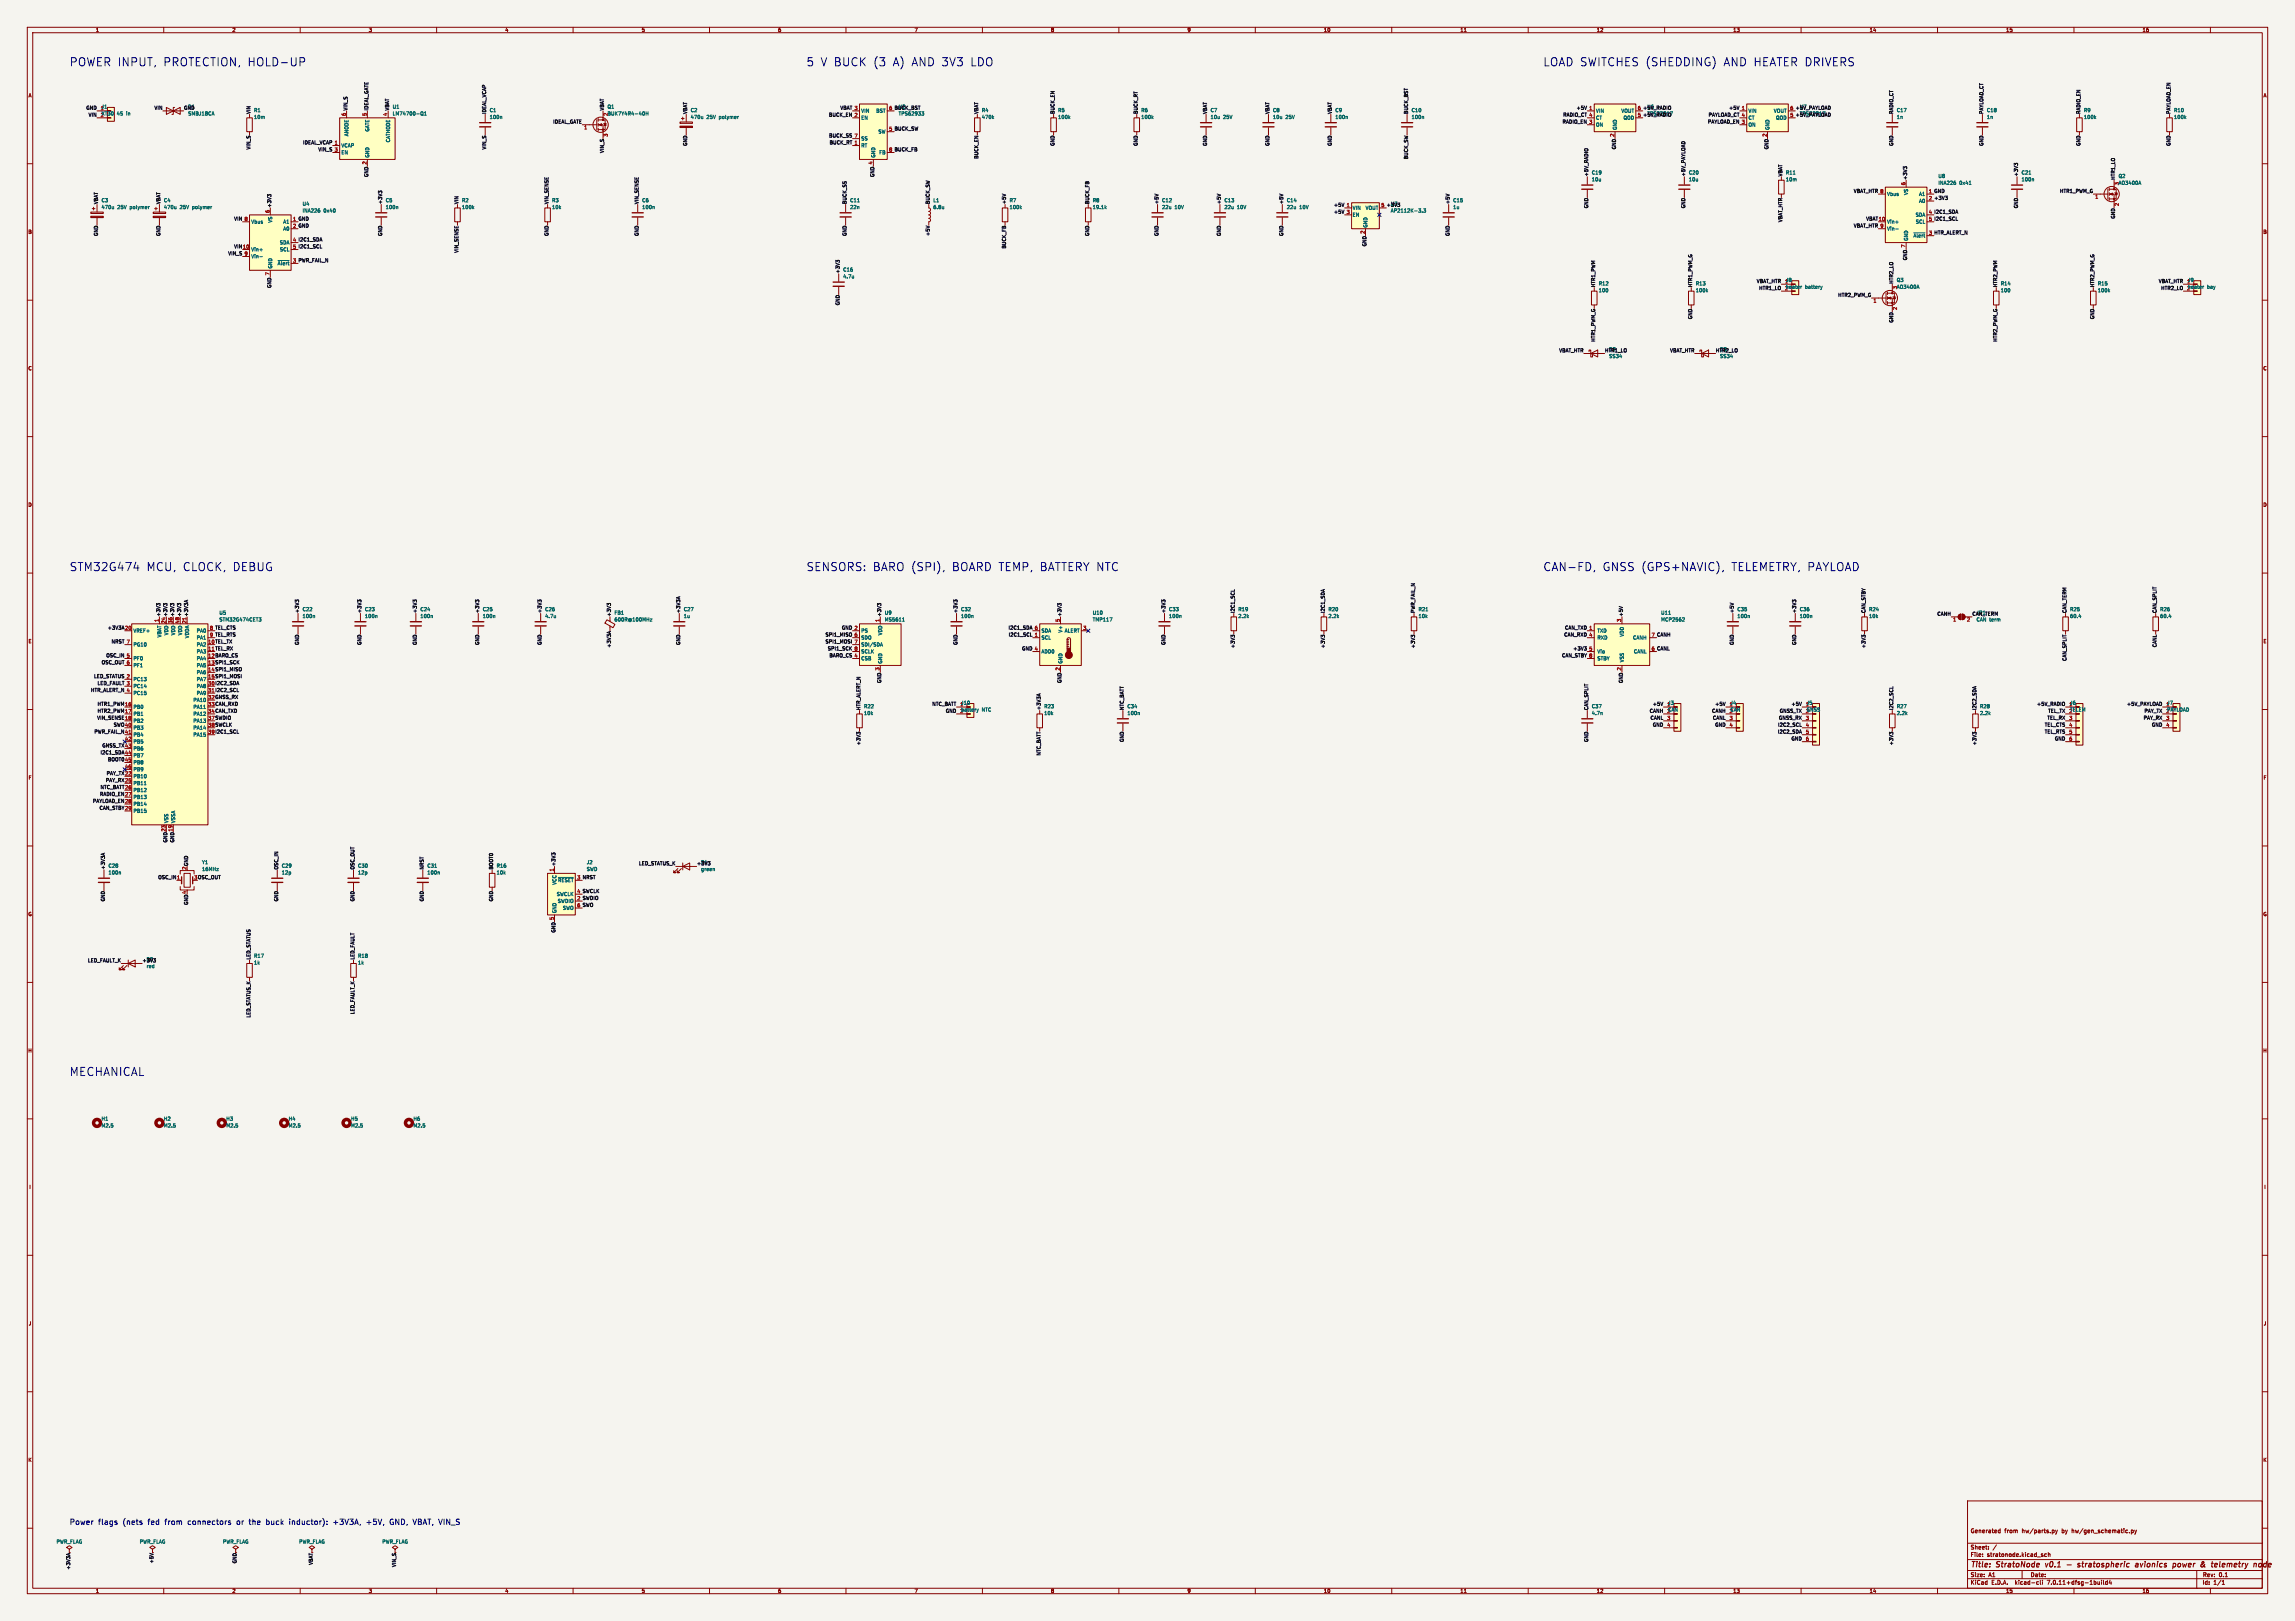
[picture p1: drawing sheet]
<svg xmlns="http://www.w3.org/2000/svg" width="841mm" height="594mm" viewBox="0 0 841 594" stroke-linecap="round" stroke-linejoin="round" font-family="sans-serif">
<defs><g id="words">
<g font-size="4.2" fill="#0000c2">
<text x="25.4" y="24.5">POWER INPUT, PROTECTION, HOLD-UP</text>
<text x="295.4" y="24.5">5 V BUCK (3</text>
<text x="326.4" y="24.5">A) AND 3V3</text>
<text x="354.4" y="24.5">LDO</text>
<text x="565.4" y="24.5">LOAD SWITCHES (SHEDDING)</text>
<text x="631" y="24.5">AND HEATER DRIVERS</text>
<text x="25.4" y="209.5">STM32G474</text>
<text x="53.4" y="209.5">MCU, CLOCK, DEBUG</text>
<text x="295.4" y="209.5">SENSORS: BARO (SPI),</text>
<text x="348.3" y="209.5">BOARD TEMP, BATTERY NTC</text>
<text x="565.4" y="209.5">CAN-FD,</text>
<text x="587" y="209.5">GNSS (GPS+NAVIC),</text>
<text x="633.8" y="209.5">TELEMETRY, PAYLOAD</text>
<text x="25.4" y="394.5">MECHANICAL</text>
</g>
<g font-size="2.8" fill="#0000c2">
<text x="25.4" y="559">Power</text>
<text x="35.8" y="559">flags</text>
<text x="44.8" y="559">(nets</text>
<text x="54" y="559">fed</text>
<text x="60.3" y="559">from</text>
<text x="68.7" y="559">connectors</text>
<text x="86.7" y="559">or</text>
<text x="91.3" y="559">the</text>
<text x="97.6" y="559">buck</text>
<text x="106.1" y="559">inductor):</text>
<text x="122.3" y="559">+3V3A,</text>
<text x="134.5" y="559">+5V,</text>
<text x="143.1" y="559">GND, VBAT, VIN_S</text>
</g>
<g font-size="2.8" fill="#840000">
<text x="722" y="574.9">Title:</text>
<text x="731.7" y="574.9">StratoNode</text>
<text x="750.5" y="574.9">v0.1</text>
<text x="763.9" y="574.9">stratospheric</text>
<text x="785.8" y="574.9">avionics</text>
<text x="800.3" y="574.9">power</text>
<text x="811.3" y="574.9">&amp;</text>
<text x="816.1" y="574.9">telemetry</text>
<text x="832.3" y="574.9">node</text>
</g>
<g font-size="2.1" fill="#840000">
<text x="722" y="562">Generated</text>
<text x="734.5" y="562">from</text>
<text x="741" y="562">hw/parts.py</text>
<text x="755.7" y="562">by</text>
<text x="759.5" y="562">hw/gen_schematic.py</text>
<text x="722" y="568">Sheet:</text>
<text x="722" y="570.7">File:</text>
<text x="728.1" y="570.7">stratonode.kicad_sch</text>
<text x="722" y="580.9">KiCad</text>
<text x="722" y="578.1">Size:</text>
<text x="728.7" y="578.1">A1</text>
<text x="729.7" y="580.9">E.D.A.</text>
<text x="738.6" y="580.9">kicad-cli</text>
<text x="744" y="578.1">Date:</text>
<text x="750.5" y="580.9">7.0.11+dfsg-1build4</text>
<text x="807" y="578.3">Rev:</text>
<text x="807" y="580.9">Id:</text>
<text x="811.1" y="580.9">1/1</text>
<text x="813.4" y="578.3">0.1</text>
</g>
<g font-size="1.8" fill="#840000">
<text x="35" y="11.9">1</text>
<text x="85" y="11.9">2</text>
<text x="135" y="11.9">3</text>
<text x="185" y="11.9">4</text>
<text x="235" y="11.9">5</text>
<text x="285" y="11.9">6</text>
<text x="335" y="11.9">7</text>
<text x="385" y="11.9">8</text>
<text x="435" y="11.9">9</text>
<text x="485" y="11.9">10</text>
<text x="535" y="11.9">11</text>
<text x="585" y="11.9">12</text>
<text x="635" y="11.9">13</text>
<text x="685" y="11.9">14</text>
<text x="735" y="11.9">15</text>
<text x="785" y="11.9">16</text>
<text x="10.3" y="35.9">A</text>
<text x="829.3" y="35.9">A</text>
<text x="10.3" y="85.9">B</text>
<text x="829.2" y="85.9">B</text>
<text x="10.3" y="135.9">C</text>
<text x="829.2" y="135.9">C</text>
<text x="10.3" y="185.9">D</text>
<text x="829.2" y="185.9">D</text>
<text x="10.3" y="235.9">E</text>
<text x="829.3" y="235.9">E</text>
<text x="10.3" y="285.9">F</text>
<text x="829.3" y="285.9">F</text>
<text x="10.3" y="335.9">G</text>
<text x="829.2" y="335.9">G</text>
<text x="10.2" y="385.9">H</text>
<text x="829.2" y="385.9">H</text>
<text x="10.6" y="435.9">I</text>
<text x="829.6" y="435.9">I</text>
<text x="10.4" y="485.9">J</text>
<text x="829.4" y="485.9">J</text>
<text x="10.3" y="535.9">K</text>
<text x="829.2" y="535.9">K</text>
<text x="35" y="583.9">1</text>
<text x="85" y="583.9">2</text>
<text x="135" y="583.9">3</text>
<text x="185" y="583.9">4</text>
<text x="235" y="583.9">5</text>
<text x="285" y="583.9">6</text>
<text x="335" y="583.9">7</text>
<text x="385" y="583.9">8</text>
<text x="435" y="583.9">9</text>
<text x="485" y="583.9">10</text>
<text x="535" y="583.9">11</text>
<text x="585" y="583.9">12</text>
<text x="635" y="583.9">13</text>
<text x="685" y="583.9">14</text>
<text x="735" y="583.9">15</text>
<text x="785" y="583.9">16</text>
</g>
<g font-size="1.8" fill="#0f0f0f">
<text x="31.5" y="40.3">GND</text>
<text x="56.5" y="40.3">VIN</text>
<text x="67.3" y="40.3">GND</text>
<text x="68.8" y="40">D1</text>
<text x="92" y="41.9" transform="rotate(-90 92 41.9)">VIN</text>
<text x="127.5" y="40.6" transform="rotate(-90 127.5 40.6)">VIN_S</text>
<text x="135.1" y="40.6" transform="rotate(-90 135.1 40.6)">IDEAL_GATE</text>
<text x="142.8" y="40.6" transform="rotate(-90 142.8 40.6)">VBAT</text>
<text x="178.3" y="41.9" transform="rotate(-90 178.3 41.9)">IDEAL_VCAP</text>
<text x="221.5" y="40.6" transform="rotate(-90 221.5 40.6)">VBAT</text>
<text x="252" y="41.9" transform="rotate(-90 252 41.9)">VBAT</text>
<text x="307.8" y="40.3">VBAT 3</text>
<text x="325.7" y="40.4">6 BUCK_BST</text>
<text x="329.2" y="40">U2</text>
<text x="358.7" y="41.9" transform="rotate(-90 358.7 41.9)">VBAT</text>
<text x="386.6" y="41.9" transform="rotate(-90 386.6 41.9)">BUCK_EN</text>
<text x="417.1" y="41.9" transform="rotate(-90 417.1 41.9)">BUCK_RT</text>
<text x="442.5" y="41.9" transform="rotate(-90 442.5 41.9)">VBAT</text>
<text x="465.3" y="41.9" transform="rotate(-90 465.3 41.9)">VBAT</text>
<text x="488.2" y="41.9" transform="rotate(-90 488.2 41.9)">VBAT</text>
<text x="516.1" y="41.9" transform="rotate(-90 516.1 41.9)">BUCK_BST</text>
<text x="577.6" y="40.3">+5V</text>
<text x="600" y="40.4">6 +5V_RADIO</text>
<text x="603.5" y="40">U6</text>
<text x="633.5" y="40.3">+5V</text>
<text x="655.9" y="40.4">6 +5V_PAYLOAD</text>
<text x="659.4" y="40">U7</text>
<text x="693.9" y="41.9" transform="rotate(-90 693.9 41.9)">RADIO_CT</text>
<text x="727" y="41.9" transform="rotate(-90 727 41.9)">PAYLOAD_CT</text>
<text x="762.5" y="41.9" transform="rotate(-90 762.5 41.9)">RADIO_EN</text>
<text x="795.5" y="41.9" transform="rotate(-90 795.5 41.9)">PAYLOAD_EN</text>
<text x="32.3" y="42.8">VIN</text>
<text x="202.6" y="45.4">IDEAL_GATE</text>
<text x="303.6" y="42.8">BUCK_EN 2</text>
<text x="572.4" y="45.4">RADIO_EN 3</text>
<text x="572.7" y="42.8">RADIO_CT 4</text>
<text x="600" y="42.9">5 +5V_RADIO</text>
<text x="603.5" y="42.5">TPS22917</text>
<text x="625.7" y="45.4">PAYLOAD_EN 3</text>
<text x="626" y="42.8">PAYLOAD_CT 4</text>
<text x="655.9" y="42.9">5 +5V_PAYLOAD</text>
<text x="659.4" y="42.5">TPS22917</text>
<text x="110.9" y="53">IDEAL_VCAP 1</text>
<text x="252" y="53.6" transform="rotate(-90 252 53.6)">GND</text>
<text x="303.7" y="50.4">BUCK_SS 7</text>
<text x="303.9" y="53">BUCK_RT 1</text>
<text x="325.7" y="48">5 BUCK_SW</text>
<text x="386.6" y="53.6" transform="rotate(-90 386.6 53.6)">GND</text>
<text x="417.1" y="53.6" transform="rotate(-90 417.1 53.6)">GND</text>
<text x="442.5" y="53.6" transform="rotate(-90 442.5 53.6)">GND</text>
<text x="465.3" y="53.6" transform="rotate(-90 465.3 53.6)">GND</text>
<text x="488.2" y="53.6" transform="rotate(-90 488.2 53.6)">GND</text>
<text x="693.9" y="53.6" transform="rotate(-90 693.9 53.6)">GND</text>
<text x="727" y="53.6" transform="rotate(-90 727 53.6)">GND</text>
<text x="762.5" y="53.6" transform="rotate(-90 762.5 53.6)">GND</text>
<text x="795.5" y="53.6" transform="rotate(-90 795.5 53.6)">GND</text>
<text x="92" y="54.9" transform="rotate(-90 92 54.9)">VIN_S</text>
<text x="116.5" y="55.5">VIN_S 3</text>
<text x="178.3" y="54.9" transform="rotate(-90 178.3 54.9)">VIN_S</text>
<text x="221.5" y="56.2" transform="rotate(-90 221.5 56.2)">VIN_S</text>
<text x="325.7" y="55.6">8 BUCK_FB</text>
<text x="358.7" y="58.3" transform="rotate(-90 358.7 58.3)">BUCK_EN</text>
<text x="516.1" y="58.5" transform="rotate(-90 516.1 58.5)">BUCK_SW</text>
<text x="592.3" y="54.9" transform="rotate(-90 592.3 54.9)">GND</text>
<text x="648.2" y="54.9" transform="rotate(-90 648.2 54.9)">GND</text>
<text x="135.1" y="65" transform="rotate(-90 135.1 65)">GND</text>
<text x="320.6" y="65" transform="rotate(-90 320.6 65)">GND</text>
<text x="582.2" y="64.8" transform="rotate(-90 582.2 64.8)">+5V_RADIO</text>
<text x="617.7" y="64.8" transform="rotate(-90 617.7 64.8)">+5V_PAYLOAD</text>
<text x="653.3" y="64.8" transform="rotate(-90 653.3 64.8)">VBAT</text>
<text x="739.7" y="64.8" transform="rotate(-90 739.7 64.8)">+3V3</text>
<text x="679.2" y="70.8">VBAT_HTR 8</text>
<text x="699" y="66" transform="rotate(-90 699 66)">+3V3</text>
<text x="706.7" y="70.9">1 GND</text>
<text x="754.7" y="70.8">HTR1_PWM_G</text>
<text x="775.2" y="66" transform="rotate(-90 775.2 66)">HTR1_LO</text>
<text x="36.1" y="74.9" transform="rotate(-90 36.1 74.9)">VBAT</text>
<text x="58.9" y="74.9" transform="rotate(-90 58.9 74.9)">VBAT</text>
<text x="99.6" y="76.2" transform="rotate(-90 99.6 76.2)">+3V3</text>
<text x="140.2" y="74.9" transform="rotate(-90 140.2 74.9)">+3V3</text>
<text x="168.2" y="74.9" transform="rotate(-90 168.2 74.9)">VIN</text>
<text x="201.2" y="74.9" transform="rotate(-90 201.2 74.9)">VIN_SENSE</text>
<text x="234.2" y="74.9" transform="rotate(-90 234.2 74.9)">VIN_SENSE</text>
<text x="310.4" y="74.9" transform="rotate(-90 310.4 74.9)">BUCK_SS</text>
<text x="340.9" y="74.9" transform="rotate(-90 340.9 74.9)">BUCK_SW</text>
<text x="368.8" y="74.9" transform="rotate(-90 368.8 74.9)">+5V</text>
<text x="399.3" y="74.9" transform="rotate(-90 399.3 74.9)">BUCK_FB</text>
<text x="424.7" y="74.9" transform="rotate(-90 424.7 74.9)">+5V</text>
<text x="447.6" y="74.9" transform="rotate(-90 447.6 74.9)">+5V</text>
<text x="470.4" y="74.9" transform="rotate(-90 470.4 74.9)">+5V</text>
<text x="488.7" y="75.8">+5V</text>
<text x="506" y="75.9">5 +3V3</text>
<text x="509.5" y="75.6">U3</text>
<text x="531.4" y="74.9" transform="rotate(-90 531.4 74.9)">+5V</text>
<text x="582.2" y="76.5" transform="rotate(-90 582.2 76.5)">GND</text>
<text x="617.7" y="76.5" transform="rotate(-90 617.7 76.5)">GND</text>
<text x="706.7" y="73.4">2 +3V3</text>
<text x="739.7" y="76.5" transform="rotate(-90 739.7 76.5)">GND</text>
<text x="85.7" y="80.9">VIN 8</text>
<text x="107.2" y="81">1 GND</text>
<text x="107.2" y="83.6">2 GND</text>
<text x="488.7" y="78.4">+5V</text>
<text x="653.3" y="81.5" transform="rotate(-90 653.3 81.5)">VBAT_HTR</text>
<text x="679.2" y="83.5">VBAT_HTR 9</text>
<text x="683.7" y="80.9">VBAT10</text>
<text x="706.7" y="78.5">4 I2C1_SDA</text>
<text x="706.7" y="81">5 I2C1_SCL</text>
<text x="775.2" y="80.3" transform="rotate(-90 775.2 80.3)">GND</text>
<text x="36.1" y="86.6" transform="rotate(-90 36.1 86.6)">GND</text>
<text x="58.9" y="86.6" transform="rotate(-90 58.9 86.6)">GND</text>
<text x="107.2" y="88.6">4 I2C1_SDA</text>
<text x="140.2" y="86.6" transform="rotate(-90 140.2 86.6)">GND</text>
<text x="201.2" y="86.6" transform="rotate(-90 201.2 86.6)">GND</text>
<text x="234.2" y="86.6" transform="rotate(-90 234.2 86.6)">GND</text>
<text x="310.4" y="86.6" transform="rotate(-90 310.4 86.6)">GND</text>
<text x="340.9" y="86.6" transform="rotate(-90 340.9 86.6)">+5V</text>
<text x="399.3" y="86.6" transform="rotate(-90 399.3 86.6)">GND</text>
<text x="424.7" y="86.6" transform="rotate(-90 424.7 86.6)">GND</text>
<text x="447.6" y="86.6" transform="rotate(-90 447.6 86.6)">GND</text>
<text x="470.4" y="86.6" transform="rotate(-90 470.4 86.6)">GND</text>
<text x="531.4" y="86.6" transform="rotate(-90 531.4 86.6)">GND</text>
<text x="706.7" y="86.1">3 HTR_ALERT_N</text>
<text x="83.5" y="93.6">VIN_S 9</text>
<text x="85.7" y="91.1">VIN10</text>
<text x="107.2" y="91.2">5 I2C1_SCL</text>
<text x="168.2" y="92.8" transform="rotate(-90 168.2 92.8)">VIN_SENSE</text>
<text x="368.8" y="91.2" transform="rotate(-90 368.8 91.2)">BUCK_FB</text>
<text x="500.9" y="90.4" transform="rotate(-90 500.9 90.4)">GND</text>
<text x="699" y="95.5" transform="rotate(-90 699 95.5)">GND</text>
<text x="107.2" y="96.3">3 PWR_FAIL_N</text>
<text x="307.9" y="100.3" transform="rotate(-90 307.9 100.3)">+3V3</text>
<text x="99.6" y="105.7" transform="rotate(-90 99.6 105.7)">GND</text>
<text x="584.7" y="105.4" transform="rotate(-90 584.7 105.4)">HTR1_PWM</text>
<text x="620.3" y="105.4" transform="rotate(-90 620.3 105.4)">HTR1_PWM_G</text>
<text x="643.6" y="103.8">VBAT_HTR 1J8</text>
<text x="644.5" y="106.3">HTR1_LO</text>
<text x="693.9" y="104.1" transform="rotate(-90 693.9 104.1)">HTR2_LO</text>
<text x="732" y="105.4" transform="rotate(-90 732 105.4)">HTR2_PWM</text>
<text x="767.6" y="105.4" transform="rotate(-90 767.6 105.4)">HTR2_PWM_G</text>
<text x="790.9" y="103.8">VBAT_HTR 1J9</text>
<text x="791.8" y="106.3">HTR2_LO</text>
<text x="307.9" y="112" transform="rotate(-90 307.9 112)">GND</text>
<text x="673.4" y="108.9">HTR2_PWM_G</text>
<text x="620.3" y="117.1" transform="rotate(-90 620.3 117.1)">GND</text>
<text x="693.9" y="118.4" transform="rotate(-90 693.9 118.4)">GND</text>
<text x="767.6" y="117.1" transform="rotate(-90 767.6 117.1)">GND</text>
<text x="584.7" y="125.4" transform="rotate(-90 584.7 125.4)">HTR1_PWM_G</text>
<text x="732" y="125.4" transform="rotate(-90 732 125.4)">HTR2_PWM_G</text>
<text x="571.2" y="129.2">VBAT_HTR</text>
<text x="588" y="129.2">HTR1_LO</text>
<text x="589.5" y="128.9">D2</text>
<text x="611.9" y="129.2">VBAT_HTR</text>
<text x="628.6" y="129.2">HTR2_LO</text>
<text x="630.2" y="128.9">D3</text>
<text x="58.9" y="226.1" transform="rotate(-90 58.9 226.1)">+3V3</text>
<text x="61.5" y="226.1" transform="rotate(-90 61.5 226.1)">+3V3</text>
<text x="64" y="226.1" transform="rotate(-90 64 226.1)">+3V3</text>
<text x="66.6" y="226.1" transform="rotate(-90 66.6 226.1)">+3V3</text>
<text x="69.1" y="226.1" transform="rotate(-90 69.1 226.1)">+3V3A</text>
<text x="109.7" y="224.8" transform="rotate(-90 109.7 224.8)">+3V3</text>
<text x="132.6" y="224.8" transform="rotate(-90 132.6 224.8)">+3V3</text>
<text x="152.9" y="224.8" transform="rotate(-90 152.9 224.8)">+3V3</text>
<text x="175.8" y="224.8" transform="rotate(-90 175.8 224.8)">+3V3</text>
<text x="198.6" y="224.8" transform="rotate(-90 198.6 224.8)">+3V3</text>
<text x="224" y="226.1" transform="rotate(-90 224 226.1)">+3V3</text>
<text x="249.4" y="224.8" transform="rotate(-90 249.4 224.8)">+3V3A</text>
<text x="323.1" y="226.1" transform="rotate(-90 323.1 226.1)">+3V3</text>
<text x="351" y="224.8" transform="rotate(-90 351 224.8)">+3V3</text>
<text x="389.1" y="226.1" transform="rotate(-90 389.1 226.1)">+3V3</text>
<text x="427.2" y="224.8" transform="rotate(-90 427.2 224.8)">+3V3</text>
<text x="452.6" y="224.8" transform="rotate(-90 452.6 224.8)">I2C1_SCL</text>
<text x="485.7" y="224.8" transform="rotate(-90 485.7 224.8)">I2C1_SDA</text>
<text x="518.7" y="224.8" transform="rotate(-90 518.7 224.8)">PWR_FAIL_N</text>
<text x="594.9" y="226.1" transform="rotate(-90 594.9 226.1)">+5V</text>
<text x="635.5" y="224.8" transform="rotate(-90 635.5 224.8)">+5V</text>
<text x="658.4" y="224.8" transform="rotate(-90 658.4 224.8)">+3V3</text>
<text x="683.8" y="224.8" transform="rotate(-90 683.8 224.8)">CAN_STBY</text>
<text x="709.8" y="225.7">CANH</text>
<text x="722.6" y="225.7">CAN_TERM</text>
<text x="724.1" y="225.4">JP1</text>
<text x="757.4" y="224.8" transform="rotate(-90 757.4 224.8)">CAN_TERM</text>
<text x="790.5" y="224.8" transform="rotate(-90 790.5 224.8)">CAN_SPLIT</text>
<text x="39.3" y="230.8">+3V3A 20</text>
<text x="76.8" y="230.9">8 TEL_CTS</text>
<text x="76.8" y="233.4">9 TEL_RTS</text>
<text x="302.4" y="233.3">SPI1_MISO</text>
<text x="308.3" y="230.8">GND 2</text>
<text x="369.4" y="230.8">I2C1_SDA</text>
<text x="369.5" y="233.3">I2C1_SCL</text>
<text x="573" y="233.3">CAN_RXD 4</text>
<text x="573.4" y="230.8">CAN_TXD 1</text>
<text x="605.1" y="233.4">7 CANH</text>
<text x="40.7" y="235.9">NRST 7</text>
<text x="76.2" y="236">10 TEL_TX</text>
<text x="76.2" y="238.5">11 TEL_RX</text>
<text x="109.7" y="236.5" transform="rotate(-90 109.7 236.5)">GND</text>
<text x="132.6" y="236.5" transform="rotate(-90 132.6 236.5)">GND</text>
<text x="152.9" y="236.5" transform="rotate(-90 152.9 236.5)">GND</text>
<text x="175.8" y="236.5" transform="rotate(-90 175.8 236.5)">GND</text>
<text x="198.6" y="236.5" transform="rotate(-90 198.6 236.5)">GND</text>
<text x="224" y="237.5" transform="rotate(-90 224 237.5)">+3V3A</text>
<text x="249.4" y="236.5" transform="rotate(-90 249.4 236.5)">GND</text>
<text x="302.4" y="235.9">SPI1_MOSI</text>
<text x="303.2" y="238.4">SPI1_SCK</text>
<text x="351" y="236.5" transform="rotate(-90 351 236.5)">GND</text>
<text x="374.4" y="238.4">GND 4</text>
<text x="427.2" y="236.5" transform="rotate(-90 427.2 236.5)">GND</text>
<text x="452.6" y="237.7" transform="rotate(-90 452.6 237.7)">+3V3</text>
<text x="485.7" y="237.7" transform="rotate(-90 485.7 237.7)">+3V3</text>
<text x="518.7" y="237.7" transform="rotate(-90 518.7 237.7)">+3V3</text>
<text x="576.4" y="238.4">+3V3</text>
<text x="605.1" y="238.5">6 CANL</text>
<text x="635.5" y="236.5" transform="rotate(-90 635.5 236.5)">GND</text>
<text x="658.4" y="236.5" transform="rotate(-90 658.4 236.5)">GND</text>
<text x="683.8" y="237.7" transform="rotate(-90 683.8 237.7)">+3V3</text>
<text x="790.5" y="237.3" transform="rotate(-90 790.5 237.3)">CANL</text>
<text x="37.1" y="243.5">OSC_OUT 6</text>
<text x="38.8" y="240.9">OSC_IN 5</text>
<text x="76.2" y="241">12 BARO_CS</text>
<text x="76.2" y="243.6">13 SPI1_SCK</text>
<text x="303.8" y="240.9">BARO_CS 4</text>
<text x="572.3" y="240.9">CAN_STBY 8</text>
<text x="757.4" y="242.3" transform="rotate(-90 757.4 242.3)">CAN_SPLIT</text>
<text x="34.3" y="248.6">LED_STATUS 2</text>
<text x="35.6" y="251.1">LED_FAULT 3</text>
<text x="76.2" y="246.1">14 SPI1_MISO</text>
<text x="76.2" y="248.7">15 SPI1_MOSI</text>
<text x="76.2" y="251.2">30 I2C2_SDA</text>
<text x="323.1" y="250.5" transform="rotate(-90 323.1 250.5)">GND</text>
<text x="389.1" y="250.5" transform="rotate(-90 389.1 250.5)">GND</text>
<text x="594.9" y="250.5" transform="rotate(-90 594.9 250.5)">GND</text>
<text x="33.2" y="253.6">HTR_ALERT_N 4</text>
<text x="76.2" y="253.7">31 I2C2_SCL</text>
<text x="76.2" y="256.3">32 GNSS_RX</text>
<text x="35.5" y="263.8">VIN_SENSE18</text>
<text x="35.6" y="258.7">HTR1_PWM16</text>
<text x="35.6" y="261.3">HTR2_PWM17</text>
<text x="76.2" y="258.8">33 CAN_RXD</text>
<text x="76.2" y="261.4">34 CAN_TXD</text>
<text x="76.2" y="263.9">37 SWDIO</text>
<text x="315.5" y="260.3" transform="rotate(-90 315.5 260.3)">HTR_ALERT_N</text>
<text x="341.5" y="258.7">NTC_BATT 1J10</text>
<text x="346.4" y="261.3">GND</text>
<text x="381.5" y="260.3" transform="rotate(-90 381.5 260.3)">+3V3A</text>
<text x="412" y="260.3" transform="rotate(-90 412 260.3)">NTC_BATT</text>
<text x="582.2" y="260.3" transform="rotate(-90 582.2 260.3)">CAN_SPLIT</text>
<text x="604.4" y="261.3">CANH</text>
<text x="604.7" y="263.8">CANL</text>
<text x="605.5" y="258.7">+5V</text>
<text x="627.2" y="261.3">CANH</text>
<text x="627.5" y="263.8">CANL</text>
<text x="628.4" y="258.7">+5V</text>
<text x="651.7" y="263.8">GNSS_RX</text>
<text x="652" y="261.3">GNSS_TX</text>
<text x="656.3" y="258.7">+5V</text>
<text x="693.9" y="260.3" transform="rotate(-90 693.9 260.3)">I2C2_SCL</text>
<text x="724.4" y="260.3" transform="rotate(-90 724.4 260.3)">I2C2_SDA</text>
<text x="746.3" y="258.7">+5V_RADIO</text>
<text x="750.1" y="263.8">TEL_RX</text>
<text x="750.4" y="261.3">TEL_TX 2TELEM</text>
<text x="779.3" y="258.7">+5V_PAYLOAD</text>
<text x="785.4" y="263.8">PAY_RX</text>
<text x="785.7" y="261.3">PAY_TX 2PAYLOAD</text>
<text x="34.4" y="268.9">PWR_FAIL_N41</text>
<text x="41.5" y="266.3">SWO40</text>
<text x="76.2" y="266.4">38 SWCLK</text>
<text x="76.2" y="269">39 I2C1_SCL</text>
<text x="605.5" y="266.3">GND</text>
<text x="628.4" y="266.3">GND</text>
<text x="651.4" y="268.9">I2C2_SDA</text>
<text x="651.4" y="266.3">I2C2_SCL</text>
<text x="749.2" y="266.3">TEL_CTS 4</text>
<text x="749.2" y="268.9">TEL_RTS 5</text>
<text x="788.4" y="266.3">GND</text>
<text x="37.4" y="274">GNSS_TX43</text>
<text x="315.5" y="273.3" transform="rotate(-90 315.5 273.3)">+3V3</text>
<text x="412" y="272" transform="rotate(-90 412 272)">GND</text>
<text x="582.2" y="272" transform="rotate(-90 582.2 272)">GND</text>
<text x="656.3" y="271.4">GND</text>
<text x="693.9" y="273.3" transform="rotate(-90 693.9 273.3)">+3V3</text>
<text x="724.4" y="273.3" transform="rotate(-90 724.4 273.3)">+3V3</text>
<text x="752.8" y="271.4">GND</text>
<text x="36.7" y="276.5">I2C1_SDA 44</text>
<text x="39.4" y="279">BOOT045</text>
<text x="381.5" y="277" transform="rotate(-90 381.5 277)">NTC_BATT</text>
<text x="38.6" y="286.7">PAY_RX25</text>
<text x="38.9" y="284.1">PAY_TX22</text>
<text x="36.5" y="291.7">RADIO_EN27</text>
<text x="36.7" y="289.2">NTC_BATT26</text>
<text x="33.9" y="294.3">PAYLOAD_EN28</text>
<text x="36.3" y="296.8">CAN_STBY29</text>
<text x="60.7" y="304.8" transform="rotate(-90 60.7 304.8)">23</text>
<text x="63.2" y="304.8" transform="rotate(-90 63.2 304.8)">19</text>
<text x="61.5" y="308.9" transform="rotate(-90 61.5 308.9)">GND</text>
<text x="64" y="308.9" transform="rotate(-90 64 308.9)">GND</text>
<text x="69.1" y="317.5" transform="rotate(-90 69.1 317.5)">GND</text>
<text x="203.7" y="317.5" transform="rotate(-90 203.7 317.5)">+3V3</text>
<text x="234" y="317.1">LED_STATUS_K</text>
<text x="255.3" y="317.1">+3V3</text>
<text x="256.8" y="316.9">D4</text>
<text x="38.6" y="318.8" transform="rotate(-90 38.6 318.8)">+3V3A</text>
<text x="57.9" y="322.2">OSC_IN1</text>
<text x="71" y="322.3">3 OSC_OUT</text>
<text x="102.1" y="318.8" transform="rotate(-90 102.1 318.8)">OSC_IN</text>
<text x="130.1" y="318.8" transform="rotate(-90 130.1 318.8)">OSC_OUT</text>
<text x="155.5" y="318.8" transform="rotate(-90 155.5 318.8)">NRST</text>
<text x="180.9" y="318.8" transform="rotate(-90 180.9 318.8)">BOOT0</text>
<text x="211.4" y="322.3">3 NRST</text>
<text x="68.3" y="327.7" transform="rotate(-90 68.3 327.7)">4</text>
<text x="211.4" y="329.9">2 SWDIO</text>
<text x="211.4" y="327.4">4 SWCLK</text>
<text x="38.6" y="330.5" transform="rotate(-90 38.6 330.5)">GND</text>
<text x="69.1" y="331.7" transform="rotate(-90 69.1 331.7)">GND</text>
<text x="102.1" y="330.5" transform="rotate(-90 102.1 330.5)">GND</text>
<text x="130.1" y="330.5" transform="rotate(-90 130.1 330.5)">GND</text>
<text x="155.5" y="330.5" transform="rotate(-90 155.5 330.5)">GND</text>
<text x="180.9" y="330.5" transform="rotate(-90 180.9 330.5)">GND</text>
<text x="211.4" y="332.5">6 SWO</text>
<text x="203.7" y="341.9" transform="rotate(-90 203.7 341.9)">GND</text>
<text x="32.1" y="352.7">LED_FAULT_K</text>
<text x="52.1" y="352.7">+3V3</text>
<text x="53.6" y="352.4">D5</text>
<text x="92" y="351.8" transform="rotate(-90 92 351.8)">LED_STATUS</text>
<text x="130.1" y="351.8" transform="rotate(-90 130.1 351.8)">LED_FAULT</text>
<text x="130.1" y="371.8" transform="rotate(-90 130.1 371.8)">LED_FAULT_K</text>
<text x="92" y="373" transform="rotate(-90 92 373)">LED_STATUS_K</text>
<text x="25.9" y="575.3" transform="rotate(-90 25.9 575.3)">+3V3A</text>
<text x="56.4" y="573" transform="rotate(-90 56.4 573)">+5V</text>
<text x="86.9" y="573" transform="rotate(-90 86.9 573)">GND</text>
<text x="114.8" y="573.6" transform="rotate(-90 114.8 573.6)">VBAT</text>
<text x="145.3" y="574.4" transform="rotate(-90 145.3 574.4)">VIN_S</text>
</g>
<g font-size="1.8" fill="#006464">
<text x="36.8" y="40.4">1J1</text>
<text x="92.9" y="41.3">R1</text>
<text x="143.7" y="40">U1</text>
<text x="179.3" y="41.3">C1</text>
<text x="222.5" y="40">Q1</text>
<text x="253" y="41.3">C2</text>
<text x="315.5" y="41.5">VIN</text>
<text x="321" y="41.5">BST</text>
<text x="359.6" y="41.3">R4</text>
<text x="387.6" y="41.3">R5</text>
<text x="418.1" y="41.3">R6</text>
<text x="443.5" y="41.3">C7</text>
<text x="466.3" y="41.3">C8</text>
<text x="489.2" y="41.3">C9</text>
<text x="517.1" y="41.3">C10</text>
<text x="584.7" y="41.5">VIN</text>
<text x="594" y="41.5">VOUT</text>
<text x="640.6" y="41.5">VIN</text>
<text x="649.9" y="41.5">VOUT</text>
<text x="694.9" y="41.3">C17</text>
<text x="727.9" y="41.3">C18</text>
<text x="763.5" y="41.3">R9</text>
<text x="796.5" y="41.3">R10</text>
<text x="36.8" y="42.9">2XT30</text>
<text x="42.8" y="42.5">4S</text>
<text x="46.4" y="42.5">in</text>
<text x="68.8" y="42.5">SMBJ18CA</text>
<text x="92.9" y="43.8">10m</text>
<text x="143.7" y="42.5">LM74700-Q1</text>
<text x="179.3" y="43.8">100n</text>
<text x="222.5" y="42.5">BUK7Y4R4-40H</text>
<text x="223" y="42.6" transform="rotate(-90 223 42.6)">2</text>
<text x="253" y="43.8">470u</text>
<text x="258.9" y="43.8">25V</text>
<text x="263.6" y="43.8">polymer</text>
<text x="315.5" y="44">EN</text>
<text x="329.2" y="42.5">TPS62933</text>
<text x="359.6" y="43.8">470k</text>
<text x="387.6" y="43.8">100k</text>
<text x="418.1" y="43.8">100k</text>
<text x="443.5" y="43.8">10u</text>
<text x="448.2" y="43.8">25V</text>
<text x="466.3" y="43.8">10u</text>
<text x="471.1" y="43.8">25V</text>
<text x="489.2" y="43.8">100n</text>
<text x="517.1" y="43.8">100n</text>
<text x="584.7" y="46.6">ON</text>
<text x="584.7" y="44">CT</text>
<text x="592.7" y="47.8" transform="rotate(-90 592.7 47.8)">GND</text>
<text x="594.8" y="44">QOD</text>
<text x="640.6" y="46.6">ON</text>
<text x="640.6" y="44">CT</text>
<text x="648.6" y="47.8" transform="rotate(-90 648.6 47.8)">GND</text>
<text x="650.7" y="44">QOD</text>
<text x="694.9" y="43.8">1n</text>
<text x="727.9" y="43.8">1n</text>
<text x="763.5" y="43.8">100k</text>
<text x="796.5" y="43.8">100k</text>
<text x="127.9" y="50.1" transform="rotate(-90 127.9 50.1)">ANODE</text>
<text x="135.5" y="48.4" transform="rotate(-90 135.5 48.4)">GATE</text>
<text x="143.1" y="52.3" transform="rotate(-90 143.1 52.3)">CATHODE</text>
<text x="315.5" y="51.7">SS</text>
<text x="321.7" y="49.1">SW</text>
<text x="125" y="54.2">VCAP</text>
<text x="125" y="56.7">EN</text>
<text x="135.5" y="57.9" transform="rotate(-90 135.5 57.9)">GND</text>
<text x="315.5" y="54.2">RT</text>
<text x="320.9" y="57.9" transform="rotate(-90 320.9 57.9)">GND</text>
<text x="322" y="56.7">FB</text>
<text x="583.2" y="64.1">C19</text>
<text x="618.7" y="64.1">C20</text>
<text x="654.3" y="64.1">R11</text>
<text x="710.2" y="65.4">U8</text>
<text x="740.6" y="64.1">C21</text>
<text x="776.2" y="65.4">Q2</text>
<text x="583.2" y="66.6">10u</text>
<text x="618.7" y="66.6">10u</text>
<text x="654.3" y="66.6">10m</text>
<text x="691.4" y="72">Vbus</text>
<text x="699.4" y="71.6" transform="rotate(-90 699.4 71.6)">VS</text>
<text x="703.1" y="72">A1</text>
<text x="710.2" y="67.9">INA226</text>
<text x="718" y="67.9">0x41</text>
<text x="740.6" y="66.6">100n</text>
<text x="776.2" y="67.9">AO3400A</text>
<text x="776.7" y="68" transform="rotate(-90 776.7 68)">3</text>
<text x="37.1" y="74.3">C3</text>
<text x="37.1" y="76.8">470u</text>
<text x="43" y="76.8">25V</text>
<text x="47.7" y="76.8">polymer</text>
<text x="59.9" y="74.3">C4</text>
<text x="59.9" y="76.8">470u</text>
<text x="65.9" y="76.8">25V</text>
<text x="70.6" y="76.8">polymer</text>
<text x="110.7" y="75.6">U4</text>
<text x="141.2" y="74.3">C5</text>
<text x="141.2" y="76.8">100n</text>
<text x="169.1" y="74.3">R2</text>
<text x="169.1" y="76.8">100k</text>
<text x="202.2" y="74.3">R3</text>
<text x="202.2" y="76.8">10k</text>
<text x="235.2" y="74.3">C6</text>
<text x="235.2" y="76.8">100n</text>
<text x="311.4" y="74.3">C11</text>
<text x="311.4" y="76.8">22n</text>
<text x="341.9" y="74.3">L1</text>
<text x="341.9" y="76.8">6.8u</text>
<text x="369.8" y="74.3">R7</text>
<text x="369.8" y="76.8">100k</text>
<text x="400.3" y="74.3">R8</text>
<text x="400.3" y="76.8">19.1k</text>
<text x="425.7" y="74.3">C12</text>
<text x="425.7" y="76.8">22u</text>
<text x="430.4" y="76.8">10V</text>
<text x="448.5" y="74.3">C13</text>
<text x="448.5" y="76.8">22u</text>
<text x="453.3" y="76.8">10V</text>
<text x="471.4" y="74.3">C14</text>
<text x="471.4" y="76.8">22u</text>
<text x="476.1" y="76.8">10V</text>
<text x="495.6" y="77.1">VIN</text>
<text x="500.3" y="77.1">VOUT</text>
<text x="532.4" y="74.3">C15</text>
<text x="532.4" y="76.8">1u</text>
<text x="703.1" y="74.5">A0</text>
<text x="91.9" y="82.1">Vbus</text>
<text x="99.9" y="81.7" transform="rotate(-90 99.9 81.7)">VS</text>
<text x="103.7" y="82.1">A1</text>
<text x="110.7" y="78.1">INA226</text>
<text x="118.6" y="78.1">0x40</text>
<text x="495.6" y="79.6">EN</text>
<text x="501.2" y="83.6" transform="rotate(-90 501.2 83.6)">GND</text>
<text x="509.5" y="78.1">AP2112K-3.3</text>
<text x="691.4" y="82.1">Vin+</text>
<text x="701.8" y="79.6">SDA</text>
<text x="701.9" y="82.1">SCL</text>
<text x="102.4" y="89.8">SDA</text>
<text x="103.7" y="84.7">A0</text>
<text x="691.4" y="84.7">Vin-</text>
<text x="699.4" y="88.4" transform="rotate(-90 699.4 88.4)">GND</text>
<text x="91.9" y="92.3">Vin+</text>
<text x="91.9" y="94.8">Vin-</text>
<text x="102.5" y="92.3">SCL</text>
<text x="99.9" y="98.6" transform="rotate(-90 99.9 98.6)">GND</text>
<text x="308.8" y="99.7">C16</text>
<text x="308.8" y="102.2">4.7u</text>
<text x="585.7" y="104.8">R12</text>
<text x="585.7" y="107.3">100</text>
<text x="621.3" y="104.8">R13</text>
<text x="621.3" y="107.3">100k</text>
<text x="654" y="106.4">2heater</text>
<text x="661.4" y="106">battery</text>
<text x="694.9" y="103.5">Q3</text>
<text x="694.9" y="106">AO3400A</text>
<text x="695.4" y="106.1" transform="rotate(-90 695.4 106.1)">3</text>
<text x="733" y="104.8">R14</text>
<text x="733" y="107.3">100</text>
<text x="768.6" y="104.8">R15</text>
<text x="768.6" y="107.3">100k</text>
<text x="801.3" y="106.4">2heater</text>
<text x="808.8" y="106">bay</text>
<text x="589.5" y="131.4">SS34</text>
<text x="630.2" y="131.4">SS34</text>
<text x="80.2" y="225.4">U5</text>
<text x="80.2" y="227.9">STM32G474CET3</text>
<text x="110.7" y="224.2">C22</text>
<text x="110.7" y="226.7">100n</text>
<text x="133.6" y="224.2">C23</text>
<text x="133.6" y="226.7">100n</text>
<text x="153.9" y="224.2">C24</text>
<text x="153.9" y="226.7">100n</text>
<text x="176.8" y="224.2">C25</text>
<text x="176.8" y="226.7">100n</text>
<text x="199.6" y="224.2">C26</text>
<text x="199.6" y="226.7">4.7u</text>
<text x="225" y="225.4">FB1</text>
<text x="225" y="227.9">600R@100MHz</text>
<text x="250.4" y="224.2">C27</text>
<text x="250.4" y="226.7">1u</text>
<text x="324.1" y="225.4">U9</text>
<text x="324.1" y="227.9">MS5611</text>
<text x="352" y="224.2">C32</text>
<text x="352" y="226.7">100n</text>
<text x="400.3" y="225.4">U10</text>
<text x="400.3" y="227.9">TMP117</text>
<text x="428.2" y="224.2">C33</text>
<text x="428.2" y="226.7">100n</text>
<text x="453.6" y="224.2">R19</text>
<text x="453.6" y="226.7">2.2k</text>
<text x="486.6" y="224.2">R20</text>
<text x="486.6" y="226.7">2.2k</text>
<text x="519.7" y="224.2">R21</text>
<text x="519.7" y="226.7">10k</text>
<text x="608.6" y="225.4">U11</text>
<text x="608.6" y="227.9">MCP2562</text>
<text x="636.5" y="224.2">C35</text>
<text x="636.5" y="226.7">100n</text>
<text x="659.4" y="224.2">C36</text>
<text x="659.4" y="226.7">100n</text>
<text x="684.8" y="224.2">R24</text>
<text x="684.8" y="226.7">10k</text>
<text x="724.1" y="227.9">CAN term</text>
<text x="758.4" y="224.2">R25</text>
<text x="758.4" y="226.7">60.4</text>
<text x="791.4" y="224.2">R26</text>
<text x="791.4" y="226.7">60.4</text>
<text x="48.8" y="232">VREF+</text>
<text x="59.3" y="233.7" transform="rotate(-90 59.3 233.7)">VBAT</text>
<text x="61.8" y="232.9" transform="rotate(-90 61.8 232.9)">VDD</text>
<text x="64.4" y="232.9" transform="rotate(-90 64.4 232.9)">VDD</text>
<text x="66.9" y="232.9" transform="rotate(-90 66.9 232.9)">VDD</text>
<text x="71.9" y="232">PA0</text>
<text x="315.5" y="232">PS</text>
<text x="323.4" y="232.9" transform="rotate(-90 323.4 232.9)">VDD</text>
<text x="381.5" y="232">SDA</text>
<text x="389.5" y="232" transform="rotate(-90 389.5 232)">V+</text>
<text x="390" y="232">ALERT</text>
<text x="585.2" y="232">TXD</text>
<text x="595.2" y="233.4" transform="rotate(-90 595.2 233.4)">VDD</text>
<text x="48.8" y="237.1">PG10</text>
<text x="69.4" y="234" transform="rotate(-90 69.4 234)">VDDA</text>
<text x="71.9" y="237.1">PA2</text>
<text x="71.9" y="239.6">PA3</text>
<text x="71.9" y="234.5">PA1</text>
<text x="315.5" y="234.5">SDO</text>
<text x="315.5" y="237.1">SDI/SDA</text>
<text x="315.5" y="239.6">SCLK</text>
<text x="381.5" y="234.5">SCL</text>
<text x="381.5" y="239.6">ADD0</text>
<text x="585.2" y="234.5">RXD</text>
<text x="585.2" y="239.6">Vio</text>
<text x="598.3" y="234.5">CANH</text>
<text x="598.6" y="239.6">CANL</text>
<text x="48.8" y="242.2">PF0</text>
<text x="48.8" y="244.7">PF1</text>
<text x="71.9" y="242.2">PA4</text>
<text x="71.9" y="244.7">PA5</text>
<text x="315.5" y="242.2">CSB</text>
<text x="323.4" y="243.3" transform="rotate(-90 323.4 243.3)">GND</text>
<text x="389.5" y="243.3" transform="rotate(-90 389.5 243.3)">GND</text>
<text x="585.2" y="242.2">STBY</text>
<text x="595.2" y="242.8" transform="rotate(-90 595.2 242.8)">VSS</text>
<text x="48.8" y="249.8">PC13</text>
<text x="71.9" y="247.2">PA6</text>
<text x="71.9" y="249.8">PA7</text>
<text x="48.8" y="252.3">PC14</text>
<text x="48.8" y="254.9">PC15</text>
<text x="70.7" y="257.4">PA10</text>
<text x="71.9" y="252.3">PA8</text>
<text x="71.9" y="254.9">PA9</text>
<text x="48.8" y="259.9">PB0</text>
<text x="48.8" y="262.5">PB1</text>
<text x="70.7" y="259.9">PA11</text>
<text x="70.7" y="262.5">PA12</text>
<text x="316.5" y="259.7">R22</text>
<text x="316.5" y="262.2">10k</text>
<text x="351.7" y="261.4">2battery</text>
<text x="359.8" y="260.9">NTC</text>
<text x="382.5" y="259.7">R23</text>
<text x="382.5" y="262.2">10k</text>
<text x="413" y="259.7">C34</text>
<text x="413" y="262.2">100n</text>
<text x="583.2" y="259.7">C37</text>
<text x="583.2" y="262.2">4.7n</text>
<text x="610.8" y="258.8">1J3</text>
<text x="610.8" y="261.4">2CAN</text>
<text x="633.7" y="258.8">1J4</text>
<text x="633.7" y="261.4">2CAN</text>
<text x="661.6" y="258.8">1J5</text>
<text x="661.6" y="261.4">2GNSS</text>
<text x="694.9" y="259.7">R27</text>
<text x="694.9" y="262.2">2.2k</text>
<text x="725.4" y="259.7">R28</text>
<text x="725.4" y="262.2">2.2k</text>
<text x="758.1" y="258.8">1J6</text>
<text x="793.7" y="258.8">1J7</text>
<text x="48.8" y="265">PB2</text>
<text x="48.8" y="267.6">PB3</text>
<text x="70.7" y="265">PA13</text>
<text x="70.7" y="267.6">PA14</text>
<text x="48.8" y="270.1">PB4</text>
<text x="48.8" y="272.6">PB5</text>
<text x="48.8" y="275.2">PB6</text>
<text x="70.7" y="270.1">PA15</text>
<text x="48.8" y="277.7">PB7</text>
<text x="48.8" y="280.3">PB8</text>
<text x="48.8" y="285.3">PB10</text>
<text x="48.8" y="287.9">PB11</text>
<text x="48.8" y="282.8">PB9</text>
<text x="48.8" y="290.4">PB12</text>
<text x="48.8" y="293">PB13</text>
<text x="48.8" y="295.5">PB14</text>
<text x="48.8" y="298">PB15</text>
<text x="61.8" y="301.8" transform="rotate(-90 61.8 301.8)">VSS</text>
<text x="64.4" y="301.8" transform="rotate(-90 64.4 301.8)">VSSA</text>
<text x="73.9" y="316.9">Y1</text>
<text x="214.9" y="316.9">J2</text>
<text x="39.6" y="318.1">C28</text>
<text x="39.6" y="320.6">100n</text>
<text x="73.9" y="319.4">16MHz</text>
<text x="103.1" y="318.1">C29</text>
<text x="103.1" y="320.6">12p</text>
<text x="131" y="318.1">C30</text>
<text x="131" y="320.6">12p</text>
<text x="156.4" y="318.1">C31</text>
<text x="156.4" y="320.6">100n</text>
<text x="181.8" y="318.1">R16</text>
<text x="181.8" y="320.6">10k</text>
<text x="204.4" y="323.4">~{RESET}</text>
<text x="214.9" y="319.4">SWD</text>
<text x="256.8" y="319.4">green</text>
<text x="203.9" y="328.5">SWCLK</text>
<text x="204.1" y="324.4" transform="rotate(-90 204.1 324.4)">VCC</text>
<text x="204.1" y="334.8" transform="rotate(-90 204.1 334.8)">GND</text>
<text x="204.2" y="331.1">SWDIO</text>
<text x="206.1" y="333.6">SWO</text>
<text x="92.9" y="351.2">R17</text>
<text x="92.9" y="353.7">1k</text>
<text x="131" y="351.2">R18</text>
<text x="131" y="353.7">1k</text>
<text x="53.6" y="354.9">red</text>
<text x="37.1" y="410.8">H1</text>
<text x="37.1" y="413.3">M2.5</text>
<text x="59.9" y="410.8">H2</text>
<text x="59.9" y="413.3">M2.5</text>
<text x="82.8" y="410.8">H3</text>
<text x="82.8" y="413.3">M2.5</text>
<text x="105.6" y="410.8">H4</text>
<text x="105.6" y="413.3">M2.5</text>
<text x="128.5" y="410.8">H5</text>
<text x="128.5" y="413.3">M2.5</text>
<text x="151.4" y="410.8">H6</text>
<text x="151.4" y="413.3">M2.5</text>
<text x="20.6" y="565.8">PWR_FLAG</text>
<text x="51.1" y="565.8">PWR_FLAG</text>
<text x="81.5" y="565.8">PWR_FLAG</text>
<text x="109.5" y="565.8">PWR_FLAG</text>
<text x="140" y="565.8">PWR_FLAG</text>
</g>
<g font-size="1.8" fill="#a90000">
<text x="582.2" y="40.4">1</text>
<text x="638.1" y="40.4">1</text>
<text x="126.7" y="42.6" transform="rotate(-90 126.7 42.6)">6</text>
<text x="134.4" y="42.6" transform="rotate(-90 134.4 42.6)">5</text>
<text x="142" y="42.6" transform="rotate(-90 142 42.6)">4</text>
<text x="213.9" y="47.7">1</text>
<text x="223" y="50.2" transform="rotate(-90 223 50.2)">3</text>
<text x="591.6" y="50.2" transform="rotate(-90 591.6 50.2)">2</text>
<text x="647.4" y="50.2" transform="rotate(-90 647.4 50.2)">2</text>
<text x="134.4" y="60.4" transform="rotate(-90 134.4 60.4)">2</text>
<text x="319.8" y="60.4" transform="rotate(-90 319.8 60.4)">4</text>
<text x="698.2" y="68" transform="rotate(-90 698.2 68)">6</text>
<text x="493.3" y="75.9">1</text>
<text x="767.6" y="73.1">1</text>
<text x="776.7" y="75.6" transform="rotate(-90 776.7 75.6)">2</text>
<text x="98.8" y="78.2" transform="rotate(-90 98.8 78.2)">6</text>
<text x="493.3" y="78.5">3</text>
<text x="500.1" y="85.8" transform="rotate(-90 500.1 85.8)">2</text>
<text x="701.1" y="87.2">~{Alert}</text>
<text x="698.2" y="90.9" transform="rotate(-90 698.2 90.9)">7</text>
<text x="98.8" y="101" transform="rotate(-90 98.8 101)">7</text>
<text x="101.6" y="97.4">~{Alert}</text>
<text x="686.4" y="111.2">1</text>
<text x="695.4" y="113.7" transform="rotate(-90 695.4 113.7)">2</text>
<text x="58.2" y="228" transform="rotate(-90 58.2 228)">1</text>
<text x="60.7" y="228.6" transform="rotate(-90 60.7 228.6)">24</text>
<text x="63.2" y="228.6" transform="rotate(-90 63.2 228.6)">36</text>
<text x="65.8" y="228.6" transform="rotate(-90 65.8 228.6)">48</text>
<text x="68.3" y="228.6" transform="rotate(-90 68.3 228.6)">21</text>
<text x="313" y="233.4">6</text>
<text x="322.3" y="228" transform="rotate(-90 322.3 228)">1</text>
<text x="379" y="233.4">1</text>
<text x="379" y="230.9">6</text>
<text x="388.4" y="228" transform="rotate(-90 388.4 228)">5</text>
<text x="396.8" y="230.9">3</text>
<text x="594.1" y="228" transform="rotate(-90 594.1 228)">3</text>
<text x="715.6" y="228">1</text>
<text x="720.7" y="228">2</text>
<text x="313" y="236">7</text>
<text x="313" y="238.5">8</text>
<text x="582.2" y="238.5">5</text>
<text x="322.3" y="245.8" transform="rotate(-90 322.3 245.8)">3</text>
<text x="388.4" y="245.8" transform="rotate(-90 388.4 245.8)">2</text>
<text x="594.1" y="245.8" transform="rotate(-90 594.1 245.8)">2</text>
<text x="610.8" y="263.9">3</text>
<text x="633.7" y="263.9">3</text>
<text x="661.6" y="263.9">3</text>
<text x="758.1" y="263.9">3</text>
<text x="793.7" y="263.9">3</text>
<text x="610.8" y="266.4">4</text>
<text x="633.7" y="266.4">4</text>
<text x="661.6" y="266.4">4</text>
<text x="661.6" y="269">5</text>
<text x="793.7" y="266.4">4</text>
<text x="45.7" y="271.5">42</text>
<text x="661.6" y="271.5">6</text>
<text x="758.1" y="271.5">6</text>
<text x="45.7" y="281.7">46</text>
<text x="68.3" y="318.8" transform="rotate(-90 68.3 318.8)">2</text>
<text x="202.9" y="319.5" transform="rotate(-90 202.9 319.5)">1</text>
<text x="202.9" y="337.3" transform="rotate(-90 202.9 337.3)">5</text>
</g>
</g></defs>
<path d="M0 0h841v594h-841z" fill="#f5f4ef" stroke="#f5f4ef" stroke-width=".37"/>
<g fill="none" stroke="#840000" stroke-width=".37">
<path d="M10 10h821v574h-821zM12 12h817v570h-817zM60 10v2M110 10v2M160 10v2M210 10v2M260 10v2M310 10v2M360 10v2M410 10v2M460 10v2M510 10v2"/>
<path d="M536.6 11.6h.7M560 10v2M610 10v2M660 10v2M710 10v2M760 10v2M810 10v2M39.4 39.4h2.5v5h-2.5zM61 39.4v2.5l5-2.5v2.5zM64 39.4h-.5v2.5h-.5M315 38.1h10.1v20.3h-10.1zM584.2 38.1h15.2v10.2h-15.2z"/>
<path d="M640.1 38.1h15.2v10.2h-15.2zM10 60h2M35.6 40.6h3.8M35.6 43.2h3.8M39.4 40.5h1.2v.3h-1.2zM59.7 40.6h7.6M90.4 43.2h2.1v5.1h-2.1zM91.4 41.9v1.3M91.4 48.3v1.2M121.9 53.3h2.6M121.9 55.9h2.6M124.5 43.2h20.3v15.2h-20.3z"/>
<path d="M127 40.6v2.6M134.6 40.6v2.6M134.6 58.4v2.6M142.2 40.6v2.6M177.8 41.9v2.8M177.8 46.7v2.8M213.4 45.7h5.3M218.7 43.8v3.8M219.2 45.7h1.8v5.1M219.2 43.9h2.5v3.6h-2.5M219.2 43.4v1M219.2 45.2v1"/>
<path d="M219.2 47v1M221 40.6v3.3M221.2 45.2l1 .3M221.7 45.3l.4 .7h-.7zM249.2 44.7h4.5v.5h-4.5zM249.7 43.4h1M250.2 42.9v1M251.5 41.9v2.8M251.5 46.7v2.8M312.4 53.3h2.6M312.4 40.6h2.6M312.4 43.2h2.6"/>
<path d="M312.4 50.8h2.6M320 58.4v2.6M325.1 55.9h2.6M325.1 40.6h2.6M325.1 48.3h2.6M357.1 43.2h2.1v5.1h-2.1zM358.1 41.9v1.3M358.1 48.3v1.2M385.1 43.2h2v5.1h-2zM386.1 41.9v1.3M386.1 48.3v1.2M415.5 43.2h2.1v5.1h-2.1z"/>
<path d="M416.6 41.9v1.3M416.6 48.3v1.2M442 41.9v2.8M442 46.7v2.8M464.8 41.9v2.8M464.8 46.7v2.8M487.7 41.9v2.8M487.7 46.7v2.8M515.6 41.9v2.8M515.6 46.7v2.8M581.7 40.6h2.5M581.7 43.2h2.5"/>
<path d="M581.7 45.7h2.5M591.8 48.3v2.5M599.4 40.6h2.6M599.4 43.2h2.6M637.5 40.6h2.6M637.5 43.2h2.6M637.5 45.7h2.6M647.7 48.3v2.5M655.3 40.6h2.6M655.3 43.2h2.6M693.4 41.9v2.8M693.4 46.7v2.8"/>
<path d="M726.4 41.9v2.8M726.4 46.7v2.8M761 43.2h2v5.1h-2zM762 41.9v1.3M762 48.3v1.2M794 43.2h2v5.1h-2zM795 41.9v1.3M795 48.3v1.2M829 60h2M33.3 77.7h4.5v.5h-4.5zM33.8 76.5h1M34.3 75.9v1.1"/>
<path d="M35.6 74.9v2.8M35.6 79.8v2.7M56.1 77.7h4.6v.5h-4.6zM56.6 76.5h1.1M57.1 75.9v1.1M58.4 74.9v2.8M58.4 79.8v2.7M91.4 78.7h15.3v20.4h-15.3zM99.1 76.2v2.5M139.7 74.9v2.8M139.7 79.8v2.7M166.6 76.2h2.1v5.1h-2.1z"/>
<path d="M167.6 74.9v1.3M199.6 76.2h2.1v5.1h-2.1zM200.7 74.9v1.3M233.7 74.9v2.8M233.7 79.8v2.7M309.9 74.9v2.8M309.9 79.8v2.7M340.4 74.9v1.3l.4 .2 .2 .4-.2 .5-.4 .2 .4 .2 .2 .4-.2 .5-.4 .1 .4 .2 .2 .5-.2 .4-.4 .2 .4 .2 .2 .4-.2 .5-.4 .2v1.2M367.3 76.2h2v5.1h-2zM368.3 74.9v1.3M397.8 76.2h2v5.1h-2zM398.8 74.9v1.3"/>
<path d="M424.2 74.9v2.8M424.2 79.8v2.7M447 74.9v2.8M447 79.8v2.7M469.9 74.9v2.8M469.9 79.8v2.7M492.8 76.2h2.5M492.8 78.7h2.5M495.3 74.3h10.2v9.5h-10.2zM505.5 76.2h2.5M530.9 74.9v2.8M530.9 79.8v2.7"/>
<path d="M581.7 64.8v2.8M581.7 69.6v2.8M617.2 64.8v2.8M617.2 69.6v2.8M651.8 66h2v5.1h-2zM652.8 64.8v1.2M652.8 71.1v1.3M688.3 71.1h2.6M690.9 68.6h15.2v20.3h-15.2zM698.5 66v2.6M706.1 71.1h2.6M739.1 64.8v2.8"/>
<path d="M739.1 69.6v2.8M767.1 71.1h5.3M772.4 69.2v3.8M772.9 71.1h1.8v5.1M772.9 69.3h2.6v3.6h-2.6M772.9 68.8v1M772.9 70.6v1M772.9 72.4v1M774.7 66v3.3M775 70.6l1 .3M775.5 70.7l.3 .7h-.7zM88.9 81.3h2.5"/>
<path d="M88.9 91.4h2.5M88.9 94h2.5M99.1 99.1v2.5M106.7 81.3h2.5M106.7 91.4h2.5M106.7 96.5h2.5M167.6 81.3v1.2M200.7 81.3v1.2M368.3 81.3v1.2M398.8 81.3v1.2M500.4 83.8v2.6M688.3 81.3h2.6"/>
<path d="M688.3 83.8h2.6M698.5 88.9v2.5M706.1 81.3h2.6M706.1 86.4h2.6M10 110h2M307.3 100.3v2.8M307.3 105.2v2.7M583.2 106.7h2v5.1h-2zM584.2 105.4v1.3M584.2 111.8v1.2M618.7 106.7h2.1v5.1h-2.1zM619.8 105.4v1.3"/>
<path d="M619.8 111.8v1.2M652.8 104.1h3.8M652.8 106.7h3.8M656.6 104h1.3v.3h-1.3zM656.6 102.9h2.5v5h-2.5zM685.8 109.2h5.3M691.1 107.3v3.8M691.6 109.2h1.8v5.1M691.6 107.4h2.6v3.6h-2.6M691.6 106.9v1M691.6 108.7v1M691.6 110.5v1"/>
<path d="M693.4 104.1v3.3M693.7 108.7l1 .3M694.2 108.8l.4 .7h-.8zM730.5 106.7h2v5.1h-2zM731.5 105.4v1.3M731.5 111.8v1.2M766.1 106.7h2v5.1h-2zM767.1 105.4v1.3M767.1 111.8v1.2M800.1 104.1h3.8M800.1 106.7h3.8M803.9 104h1.3v.3h-1.3z"/>
<path d="M803.9 102.9h2.5v5h-2.5zM829 110h2M580.4 129.5h7.6M582.3 128.9v-.6h.6v2.5h.7v-.6M582.9 129.5l2.6-1.2v2.5zM621 129.5h7.6M622.9 128.9v-.6h.7v2.5h.6v-.6M623.6 129.5l2.5-1.2v2.5zM10 160h2M829 160h2M10 210h2M829 210h2"/>
<path d="M45.7 231.1h2.6M45.7 236.2h2.6M48.3 228.6h27.9v73.7h-27.9zM58.4 226.1v2.5M61 226.1v2.5M63.5 226.1v2.5M66 226.1v2.5M68.6 226.1v2.5M76.2 231.1h2.5M76.2 233.7h2.5M109.2 224.8v2.8M109.2 229.6v2.8"/>
<path d="M132.1 224.8v2.8M132.1 229.6v2.8M152.4 224.8v2.8M152.4 229.6v2.8M175.3 224.8v2.8M175.3 229.6v2.8M198.1 224.8v2.8M198.1 229.6v2.8M222.4 227.1l2.9 1.7-.7 1.2-2.9-1.7zM223.5 226.1v1.6M223.5 229.4v1.7M248.9 224.8v2.8"/>
<path d="M248.9 229.6v2.8M312.4 231.1h2.6M312.4 233.7h2.6M312.4 238.8h2.6M312.4 236.2h2.6M315 228.6h15.2v15.2h-15.2zM322.6 226.1v2.5M350.5 224.8v2.8M350.5 229.6v2.8M378.5 231.1h2.5M378.5 233.7h2.5M378.5 238.8h2.5"/>
<path d="M381 228.6h15.2v15.2h-15.2zM388.6 226.1v2.5M391 234.3l.5-.6 .7 .4 .1 3.4M391 236.2h.7M391 236.9h.7M391 235.6h.7M391 234.9h.7M391 234.3v3.2M391 234.3h.7M396.2 231.1h2.6M426.7 224.8v2.8M426.7 229.6v2.8"/>
<path d="M451.1 226.1h2v5h-2zM452.1 224.8v1.3M452.1 231.1v1.3M484.1 226.1h2.1v5h-2.1zM485.1 224.8v1.3M485.1 231.1v1.3M517.1 226.1h2.1v5h-2.1zM518.2 224.8v1.3M518.2 231.1v1.3M581.7 231.1h2.5M581.7 233.7h2.5M581.7 238.8h2.5"/>
<path d="M584.2 228.6h20.3v15.2h-20.3zM594.4 226.1v2.5M604.5 233.7h2.6M604.5 238.8h2.6M635 224.8v2.8M635 229.6v2.8M657.9 224.8v2.8M657.9 229.6v2.8M682.2 226.1h2.1v5h-2.1zM683.3 224.8v1.3M683.3 231.1v1.3M715 226.1h2.5"/>
<path d="M717.8 225.4l.8-.4v2.1l-1-.6zM719.1 225l.6 .3 .4 .7-.3 .7-.7 .4zM720.1 226.1h2.5M755.9 226.1h2v5h-2zM756.9 224.8v1.3M756.9 231.1v1.3M788.9 226.1h2.1v5h-2.1zM789.9 224.8v1.3M789.9 231.1v1.3M10 260h2M45.7 241.3h2.6M45.7 259.1h2.6"/>
<path d="M45.7 248.9h2.6M45.7 251.5h2.6M45.7 254h2.6M45.7 243.8h2.6M312.4 241.3h2.6M322.6 243.8v2.6M350.5 259.1h3.8M354.3 259h1.3v.2h-1.3zM354.3 257.8h2.6v5.1h-2.6zM388.6 243.8v2.6M581.7 241.3h2.5M594.4 243.8v2.6"/>
<path d="M609.6 259.1h3.8M613.4 259h1.3v.2h-1.3zM613.4 257.8h2.5v10.2h-2.5zM632.5 259.1h3.8M636.3 259h1.2v.2h-1.2zM636.3 257.8h2.5v10.2h-2.5zM660.4 259.1h3.8M664.2 259h1.3v.2h-1.3zM664.2 257.8h2.5v15.2h-2.5zM756.9 259.1h3.8M760.7 259h1.3v.2h-1.3zM760.7 257.8h2.6v15.2h-2.6z"/>
<path d="M792.5 259.1h3.8M796.3 259h1.3v.2h-1.3zM796.3 257.8h2.5v10.2h-2.5zM829 260h2M45.7 261.6h2.6M45.7 264.2h2.6M45.7 266.7h2.6M45.7 269.2h2.6M45.7 271.8h2.6M45.7 274.3h2.6M45.7 276.9h2.6M45.7 279.4h2.6"/>
<path d="M313.9 261.6h2.1v5.1h-2.1zM315 260.3v1.3M315 266.7v1.3M350.5 261.6h3.8M380 261.6h2v5.1h-2zM381 260.3v1.3M381 266.7v1.3M411.5 260.3v2.8M411.5 265.2v2.8M581.7 260.3v2.8M581.7 265.2v2.8M609.6 261.6h3.8"/>
<path d="M609.6 264.2h3.8M609.6 266.7h3.8M613.4 266.6h1.3v.2h-1.3zM613.4 264h1.3v.3h-1.3zM632.5 261.6h3.8M632.5 264.2h3.8M632.5 266.7h3.8M636.3 266.6h1.2v.2h-1.2zM636.3 264h1.2v.3h-1.2zM660.4 261.6h3.8M660.4 264.2h3.8M660.4 266.7h3.8"/>
<path d="M660.4 269.2h3.8M660.4 271.8h3.8M664.2 271.7h1.3v.2h-1.3zM664.2 269.1h1.3v.3h-1.3zM664.2 266.6h1.3v.2h-1.3zM664.2 264h1.3v.3h-1.3zM692.4 261.6h2v5.1h-2zM693.4 260.3v1.3M693.4 266.7v1.3M722.9 261.6h2v5.1h-2zM723.9 260.3v1.3M723.9 266.7v1.3"/>
<path d="M756.9 261.6h3.8M756.9 264.2h3.8M756.9 266.7h3.8M756.9 269.2h3.8M756.9 271.8h3.8M760.7 271.7h1.3v.2h-1.3zM760.7 269.1h1.3v.3h-1.3zM760.7 266.6h1.3v.2h-1.3zM760.7 264h1.3v.3h-1.3zM792.5 261.6h3.8M792.5 264.2h3.8M792.5 266.7h3.8"/>
<path d="M796.3 266.6h1.3v.2h-1.3zM796.3 264h1.3v.3h-1.3zM45.7 284.5h2.6M45.7 287h2.6M45.7 289.6h2.6M45.7 292.1h2.6M45.7 294.6h2.6M45.7 297.2h2.6M45.7 281.9h2.6M10 310h2M38.1 318.8v2.8M61 302.3v2.5"/>
<path d="M63.5 302.3v2.5M101.6 318.8v2.8M129.5 318.8v2.8M154.9 318.8v2.8M180.3 318.8v1.2M203.2 317.5v2.5M247.6 317.5h7.7M248.4 318.3l-1.5 1.5h.7h-.7v-.8M249.7 318.3l-1.5 1.5h.7h-.7v-.8M250.2 317.5l2.5-1.3v2.6zM250.2 316.2v2.6M829 310h2"/>
<path d="M38.1 323.6v2.8M64.8 322.6h1.7M66 324.9v1.2h5.1v-1.2M66 320.3v-1.3h5.1v1.3M67.4 320h2.3v5.1h-2.3zM68.6 326.1v.3M101.6 323.6v2.8M129.5 323.6v2.8M154.9 323.6v2.8M179.3 320h2.1v5.1h-2.1zM180.3 325.1v1.3M200.7 320h10.1v15.3h-10.1z"/>
<path d="M203.2 335.3v2.5M210.8 322.6h2.6M210.8 332.7h2.6M10 360h2M44.4 353.1h7.7M45.2 353.8l-1.5 1.5h.7h-.7v-.7M46.5 353.8l-1.5 1.5h.7h-.7v-.7M47 353.1l2.5-1.3v2.5zM47 351.8v2.5M90.4 353.1h2.1v5h-2.1zM91.4 351.8v1.3M91.4 358.1v1.3"/>
<path d="M128.5 353.1h2.1v5h-2.1zM129.5 351.8v1.3M129.5 358.1v1.3M829 360h2M10 410h2M829 410h2M10 460h2M829 460h2M10 510h2M829 510h2M10 560h2M721 550h108v32h-108z"/>
<path d="M829 560h2M25.4 567.7l1-.6-1-.7-1 .7 1 .6v1.3M25.4 569h.1M55.9 567.7l1-.6-1-.7-1 .7 1 .6v1.3M55.9 569h.1M86.4 567.7l1-.6-1-.7-1.1 .7 1.1 .6v1.3M114.3 567.7l1-.6-1-.7-1 .7 1 .6v1.3M144.8 567.7l1-.6-1-.7-1 .7 1 .6v1.3M721 578.5h108M721 575.5h108M721 571.5h108M721 565.5h108"/>
<path d="M726.5 570.2h.1M726.5 570.2v.1M726.5 569.5v.1M728.7 567.5v.2M728.7 566.8v.1M731.6 566.1l-1.3 1.9M732.4 561.6h.6M732.4 560.8h.6M733 560.2v1.5M741 575.5v3M746.6 579.6l.4 .1M747.7 579.1l.2 1.5"/>
<path d="M748.2 569.9l.5 .3-.5 .2M748.2 569.4l.4 .1M748.5 579.1v.1M748.5 579.6v1M750 569.5l-.5-.1-.3 .3 .2 .6h.6M750.6 569.5h.6v.9M750.6 568.9v1.5M752.2 560.7l.5 .3v.5l-.5 .2M753.2 560.7l.4 1M753.6 561.7l-.4 .5M754 560.7l-.4 1M770.1 579.1v.1"/>
<path d="M770.1 579.6v1M770.8 579.1l.2 1.5M772.2 579.7l-.4-.1-.3 .3 .2 .6h.5M772.2 579.1v1.5M773.2 579l-.3 1.1h.9M773.6 579.6v1M780.4 561.6h.1M780.3 561.5l.1 .1M781 561.6h.6M781 560.8h.7v.7M781 560.7v1.5M781.7 561.5l-.1 .1"/>
<path d="M782.2 560.7l.4 1M782.6 561.7l-.4 .5M782.9 560.7l-.3 1M805 575.5v6.5M814.3 579.5l.4-.4v1.5M60 582v2M110 582v2M160 582v2M210 582v2M260 582v2M310 582v2M360 582v2"/>
<path d="M410 582v2M460 582v2M510 582v2M536.6 583.6h.7M560 582v2M610 582v2M660 582v2M710 582v2M747 580.5l-.4 .1M760 582v2M810 582v2M814.3 580.6h.9"/>
<circle cx="220.1" cy="45.7" r="2.79"/>
<circle cx="773.8" cy="71.1" r="2.79"/>
<circle cx="692.5" cy="109.2" r="2.79"/>
</g>
<g fill="none" stroke="#840000" stroke-width=".4">
<path d="M749.6 572.9l.3 1.3M757.5 573.4h1.5M762.2 573l-.5-.1-.3 .4 .7 .3v.5h-.8M762.9 572.9h.8M763.3 572.2l-.2 1.9M782.5 574.1h.9M782.7 573h.7v1.2M783.5 573.4l-1 .3M784.3 572.9l.3 1.3 .7-1.3M798.2 573.1l.3-.2 .6 .2-.3 1-.7-.1zM806.9 572.5l.4-.3 .3 .3M810.3 572.9h.8"/>
<path d="M810.7 572.2l-.2 1.7 .2 .3M814.3 573.5l1-.1v-.4h-.8l-.2 .9 .2 .3 .6-.1M829.6 574.1h.8M830.5 573l-.9 .1M830.6 572.2l-.3 2M831.6 572.9l-.3 .3-.1 .7 .7 .3M832.3 573.4l-1 .1"/>
</g>
<g fill="#ffffc2" stroke="#ffffc2" stroke-width=".37">
<path d="M584.2 228.6h20.3v15.2h-20.3z"/>
<path d="M613.4 257.8h2.5v10.2h-2.5z"/>
<path d="M636.3 257.8h2.5v10.2h-2.5z"/>
<path d="M664.2 257.8h2.5v15.2h-2.5z"/>
<path d="M200.7 320h10.1v15.3h-10.1z"/>
<path d="M796.3 257.8h2.5v10.2h-2.5z"/>
<path d="M760.7 257.8h2.6v15.2h-2.6z"/>
<path d="M124.5 43.2h20.3v15.2h-20.3z"/>
<path d="M315 228.6h15.2v15.2h-15.2z"/>
<path d="M354.3 257.8h2.6v5.1h-2.6z"/>
<path d="M381 228.6h15.2v15.2h-15.2z"/>
<path d="M495.3 74.3h10.2v9.5h-10.2z"/>
<path d="M39.4 39.4h2.5v5h-2.5z"/>
<path d="M91.4 78.7h15.3v20.4h-15.3z"/>
<path d="M315 38.1h10.1v20.3h-10.1z"/>
<path d="M640.1 38.1h15.2v10.2h-15.2z"/>
<path d="M803.9 102.9h2.5v5h-2.5z"/>
<path d="M48.3 228.6h27.9v73.7h-27.9z"/>
<path d="M656.6 102.9h2.5v5h-2.5z"/>
<path d="M584.2 38.1h15.2v10.2h-15.2z"/>
<path d="M690.9 68.6h15.2v20.3h-15.2z"/>
</g>
<g fill="none" stroke="#006464" stroke-width=".37">
<path d="M154.3 42l.6 .2M154.3 41.1h.7l-.1 1.1M154.4 41.9l.5 .3M154.9 42.2l.2 .1M155.5 42.2h.7M155.5 41.3l.4-.4v1.3M183.7 42.6l.2 .9M235.8 40.9a.68 .68 0 0 1 .4 .7 .68 .68 0 0 1-.4 .6M236.7 40.9v1.3M236.7 41.6h.8M237.5 40.9v1.3M257.5 42.6v.9"/>
<path d="M257.5 43.4l-.1 .1M270.7 42.6l-.3 .1M337.7 40.9h.8l-.4 .5 .4 .2v.4l-.6 .2M363.8 43l.4 .5M364.2 42.6l-.5 .5M391.7 43l.4 .5M392.1 42.6l-.5 .5M422.2 43l.4 .5M422.6 42.6l-.5 .5M493.6 42.6l.2 .9M521.5 42.6l.2 .9M612.1 40.9h.8l-.5 1.3"/>
<path d="M767.7 43l.3 .5M768 42.6l-.5 .5M800.7 43l.3 .5M801 42.6l-.4 .5M41.6 75.7v.8M41.6 76.4l-.1 .1M54.8 75.7h-.3M64.5 75.7v.8M64.5 76.4l-.2 .1M77.6 75.7h-.2M117.1 77.1v.6M145.6 75.7l.2 .8"/>
<path d="M173.3 76l.4 .5M173.7 75.7l-.5 .4M239.6 75.7l.2 .8M314.2 74h.7M345.8 75.7v.8M345.8 76.4h.1M374 76l.3 .5M374.3 75.7l-.5 .4M405 76l.4 .5M405.4 75.7l-.5 .4M519.8 76.5h.8l-.4 .5M520.6 77.1v.6"/>
<path d="M521.2 77.7h.1M521.6 76.5h.8l-.4 .5 .4 .1v.6h-.8M657.1 63.8h.7M716.6 66.9v.6M716.6 67.5v.1M721.6 67.6h.7M743.5 63.8h.7M745 65.5l.2 .8M784.1 66.3l.4 1.3M95.2 91.5h1M95.2 94.1h1M101.8 95.5h4.1"/>
<path d="M694.6 81.4h1M694.6 83.9h1M701.3 85.3h4.1M312.8 101.1v.8M312.8 101.8h.1M625.4 106.5l.4 .5M625.8 106.1l-.5 .5M660.3 104.9l-.4 .2M667.2 104.9l.3 .8M667.5 105.7l-.2 .3M667.8 104.9l-.3 .8M702.8 104.4l.5 1.3"/>
<path d="M772.7 106.5l.4 .5M773.1 106.1l-.5 .5M807.6 104.9l-.4 .2M94.9 226.4h.8l-.5 .5 .4 .1v.5M95.5 227.6h-.5M95.6 227.5l-.1 .1M115.1 225.5l.2 .9M138 225.5l.2 .9M158.3 225.5l.2 .9M181.2 225.5l.1 .9M203.6 225.5v.9M203.6 226.2l-.1 .1"/>
<path d="M238.3 226.8h.6l-.6 .8h.6M322.7 236.4h.6M323 235.5l.4 1.3M330.7 227.6h.7M330.8 226.7l.3-.3v1.2M356.4 225.5l.2 .9M432.6 225.5l.2 .9M522.5 223.9h.7M611.5 225.1h.7M616.7 226.4h.4l.2 .3-.8 .9h.8M640.9 225.5l.2 .9M663.8 225.5l.1 .9"/>
<path d="M761.8 225.9h.8M794.8 225.9h.8M74.6 259.7h.7M357.9 259.8l.3 .9M358.5 259.8l-.3 .9M358.2 260.7l-.3 .4M417.4 261.1l.2 .8M587.1 261.1v.8M52.9 287.6h.7M44 319.5l.2 .8M159.3 317.8h.7M160.8 319.5l.2 .8"/>
<path d="M261.8 318.3v.8M204.6 321.5h5.5"/>
</g>
<g fill="none" stroke="#840000" stroke-width="1.3">
<circle cx="35.6" cy="411.5" r="1.27"/>
<circle cx="58.4" cy="411.5" r="1.27"/>
<circle cx="81.3" cy="411.5" r="1.27"/>
<circle cx="104.1" cy="411.5" r="1.27"/>
<circle cx="127" cy="411.5" r="1.27"/>
<circle cx="149.9" cy="411.5" r="1.27"/>
</g>
<g fill="none" stroke="#840000" stroke-width=".51">
<path d="M175.8 46.5h4M175.8 45h4M439.9 46.5h4.1M439.9 45h4.1M462.8 46.5h4.1M462.8 45h4.1M485.6 46.5h4.1M485.6 45h4.1M513.6 46.5h4.1M513.6 45h4.1M691.4 46.5h4.1M691.4 45h4.1"/>
<path d="M724.4 46.5h4.1M724.4 45h4.1M137.7 79.5h4M137.7 78h4M231.6 79.5h4.1M231.6 78h4.1M307.8 79.5h4.1M307.8 78h4.1M422.1 79.5h4.1M422.1 78h4.1M445 79.5h4.1M445 78h4.1"/>
<path d="M467.9 79.5h4M467.9 78h4M528.8 79.5h4.1M528.8 78h4.1M579.6 69.3h4.1M579.6 67.8h4.1M615.2 69.3h4.1M615.2 67.8h4.1M737.1 69.3h4.1M737.1 67.8h4.1M305.3 104.9h4.1M305.3 103.4h4.1"/>
<path d="M107.2 229.4h4.1M107.2 227.8h4.1M130 229.4h4.1M130 227.8h4.1M150.4 229.4h4M150.4 227.8h4M173.2 229.4h4.1M173.2 227.8h4.1M196.1 229.4h4.1M196.1 227.8h4.1M246.9 229.4h4.1M246.9 227.8h4.1"/>
<path d="M348.5 229.4h4.1M348.5 227.8h4.1M424.7 229.4h4.1M424.7 227.8h4.1M633 229.4h4M633 227.8h4M655.8 229.4h4.1M655.8 227.8h4.1M409.4 264.9h4.1M409.4 263.4h4.1M579.6 264.9h4.1M579.6 263.4h4.1"/>
<path d="M36.1 323.3h4M36.1 321.8h4M66.5 321.3v2.5M70.6 321.3v2.5M99.6 323.3h4M99.6 321.8h4M127.5 323.3h4.1M127.5 321.8h4.1M152.9 323.3h4.1M152.9 321.8h4.1"/>
</g>
<g fill="#840000" stroke="#840000" stroke-width=".37">
<path d="M717.8 225.4l.8-.4v2.1l-1-.6z"/>
<path d="M719.1 225l.6 .3 .4 .7-.3 .7-.7 .4z"/>
<path d="M249.2 46.2h4.5v.5h-4.5z"/>
<path d="M391 237.5h1.3v1.9h-1.3z"/>
<path d="M56.1 79.2h4.6v.6h-4.6z"/>
<path d="M33.3 79.2h4.5v.6h-4.5z"/>
<path d="M219.5 45.7l1-.4v.8z"/>
<path d="M691.9 109.2l1-.4v.8z"/>
<path d="M773.2 71.1l1-.4v.8z"/>
<circle cx="391.7" cy="240" r="1.27"/>
<circle cx="221" cy="47.5" r=".25"/>
<circle cx="221" cy="43.9" r=".25"/>
<circle cx="693.4" cy="111" r=".25"/>
<circle cx="693.4" cy="107.4" r=".25"/>
<circle cx="774.7" cy="72.9" r=".25"/>
<circle cx="774.7" cy="69.3" r=".25"/>
</g>
<path d="M68.2 226.4v.7M47.2 268.8h.8" fill="none" stroke="#a90000" stroke-width=".37"/>
<g fill="none" stroke="#0f0f0f" stroke-width=".37">
<path d="M581.4 38.9l-.4 1.2M637.3 38.9l-.4 1.2M738.6 60v.1M738.7 59.9l-.1 .1M738.7 59.9l.7 .2M98.5 71.7l-.5-.4v.7M98.5 71.5l.2-.2 .6 .2M139.1 70.4l-.4-.4v.8M139.2 70.1l-.1 .1M139.3 70.1h-.1M139.3 70.1l.6 .1M367.3 71.1l1.2 .4"/>
<path d="M423.1 71.1l1.3 .4M446 71.1l1.3 .4M468.9 71.1l1.2 .4M492.5 77l-.4 1.2M492.5 74.4l-.4 1.3M512.2 74.4h.7l-.4 .5M512.7 74.9l.2 .7M512.8 75.6l-.1 .1M512.9 75.6h-.1M529.8 71.1l1.3 .4M697.9 61.5l-.4-.4v.8M698.6 61.2l-.7 .1"/>
<path d="M698.6 61.2h.1M698.7 61.2v.1M712.8 71.9h.8l-.4 .5M713.4 72.4l.2 .2-.2 .5M738.6 60.3l-.5-.5v.8M117.4 90.9h.6M306.8 95.8l-.5-.4v.8M306.8 95.6l.2-.2 .6 .2M339.3 82.8l1.3 .4M716.8 80.8h.6M68.8 219.9l-1.3 .4M248.8 218.8v.6"/>
<path d="M249.2 218.6l-1.3 .5M452.4 216v.6M57.9 221.4l.2-.3 .6 .3M57.9 221.5l-.5-.4v.8M60.4 221.4l.2-.3 .6 .3M60.4 221.5l-.5-.4v.8M62.9 221.4l.3-.3 .5 .3M62.9 221.5l-.4-.4v.8M65.5 221.5l-.5-.4v.8M65.5 221.4l.2-.3 .6 .3M68.4 220v.6M108.7 220.3l-.5-.4v.7"/>
<path d="M108.7 220.1l.2-.2 .6 .2M131.5 220.1l.3-.2 .5 .2M131.5 220.3l-.5-.4v.7M151.8 220.1l.3-.2 .5 .2M151.8 220.3l-.4-.4v.7M174.7 220.1l.2-.2 .6 .2M174.7 220.3l-.5-.4v.7M197.6 220.1l.2-.2 .6 .2M197.6 220.3l-.5-.4v.7M223 221.4l.2-.3 .6 .3M223 221.5l-.5-.4v.8M223.4 231.5v.6"/>
<path d="M223.8 231.4l-1.3 .4M322 221.4l.3-.3 .5 .3M322 221.5l-.5-.4v.8M350 220.1l.2-.2 .6 .2M350 220.3l-.5-.4v.7M377.6 233.2h.6M388.1 221.4l.2-.3 .6 .3M388.1 221.5l-.5-.4v.8M426.2 220.1l.2-.2 .6 .2M426.2 220.3l-.5-.4v.7M451.6 233l.2-.2 .6 .2M451.6 233.2l-.5-.4v.7"/>
<path d="M484.6 233l.2-.2 .6 .2M484.6 233.2l-.5-.4v.7M517.6 233l.2-.2 .6 .2M517.6 233.2l-.5-.4v.7M580.5 237h.8l-.4 .5M581.1 237.5l.2 .2-.2 .5M593.3 222.2l1.3 .4M634 220.9l1.2 .5M657.3 220.1l.2-.2 .6 .2M657.3 220.3l-.5-.4v.7M682.7 233.2l-.5-.4v.7M682.7 233l.2-.2 .6 .2"/>
<path d="M86.9 253.5h.6M380.9 254.3v.6M381.2 254.2l-1.2 .4M609.4 257.3l-.4 1.3M632.2 257.3l-.4 1.3M660.2 257.3l-.4 1.3M693.7 251.6v.6M86.9 268.7h.6M314.4 268.7l-.5-.4v.8M314.4 268.6l.2-.3 .6 .3M659.6 266.2h.6M692.9 268.6l.2-.3 .6 .3"/>
<path d="M692.9 268.7l-.5-.4v.8M723.3 268.6l.3-.3 .5 .3M723.3 268.7l-.4-.4v.8M38 312.7v.6M38.3 312.6l-1.2 .4M202.6 313l-.4-.4v.7M202.6 312.8l.3-.2 .5 .2M259.4 315.7h.8l-.4 .5M260 316.2l.2 .2-.2 .6M56.2 351.3h.8l-.4 .5M56.8 351.8l.2 .2-.2 .5M25.3 569.3v.6"/>
<path d="M25.6 569.2l-1.2 .4M54.8 569.2l1.3 .4"/>
</g>
<g fill="none" stroke="#0000c2" stroke-width=".37">
<path d="M109.9 21.1h1.2l.5 .6-.2 .9-1.5 .1M49.1 208.1h1.8M50.5 207.1v2M345.9 209l-.3 .6M584.4 209l-.3 .6M631.5 209l-.3 .6M42.4 558l.4 .1 .1 .3-.6 .3M42.4 557.3l.4 .1M51.8 558l.3 .3-.3 .4M51.8 557.3l.2 .1M84.5 557.4l-.5-.1-.3 .3 .1 .3 .7 .2v.5h-.8M118.4 556.5a2.35 2.35 0 0 1 0 2.8"/>
<path d="M119.8 558.5v.2M119.8 557.4v.2"/>
</g>
<path d="M504.9 78.1l1.2 1.2M506.1 78.1l-1.2 1.2M398.2 230.5l1.2 1.2M399.4 230.5l-1.2 1.2M45.1 271.2l1.2 1.2M46.3 271.2l-1.2 1.2M45.1 281.3l1.2 1.2M46.3 281.3l-1.2 1.2" fill="none" stroke="#000084" stroke-width=".37"/>
<use href="#words"/>
</svg>
